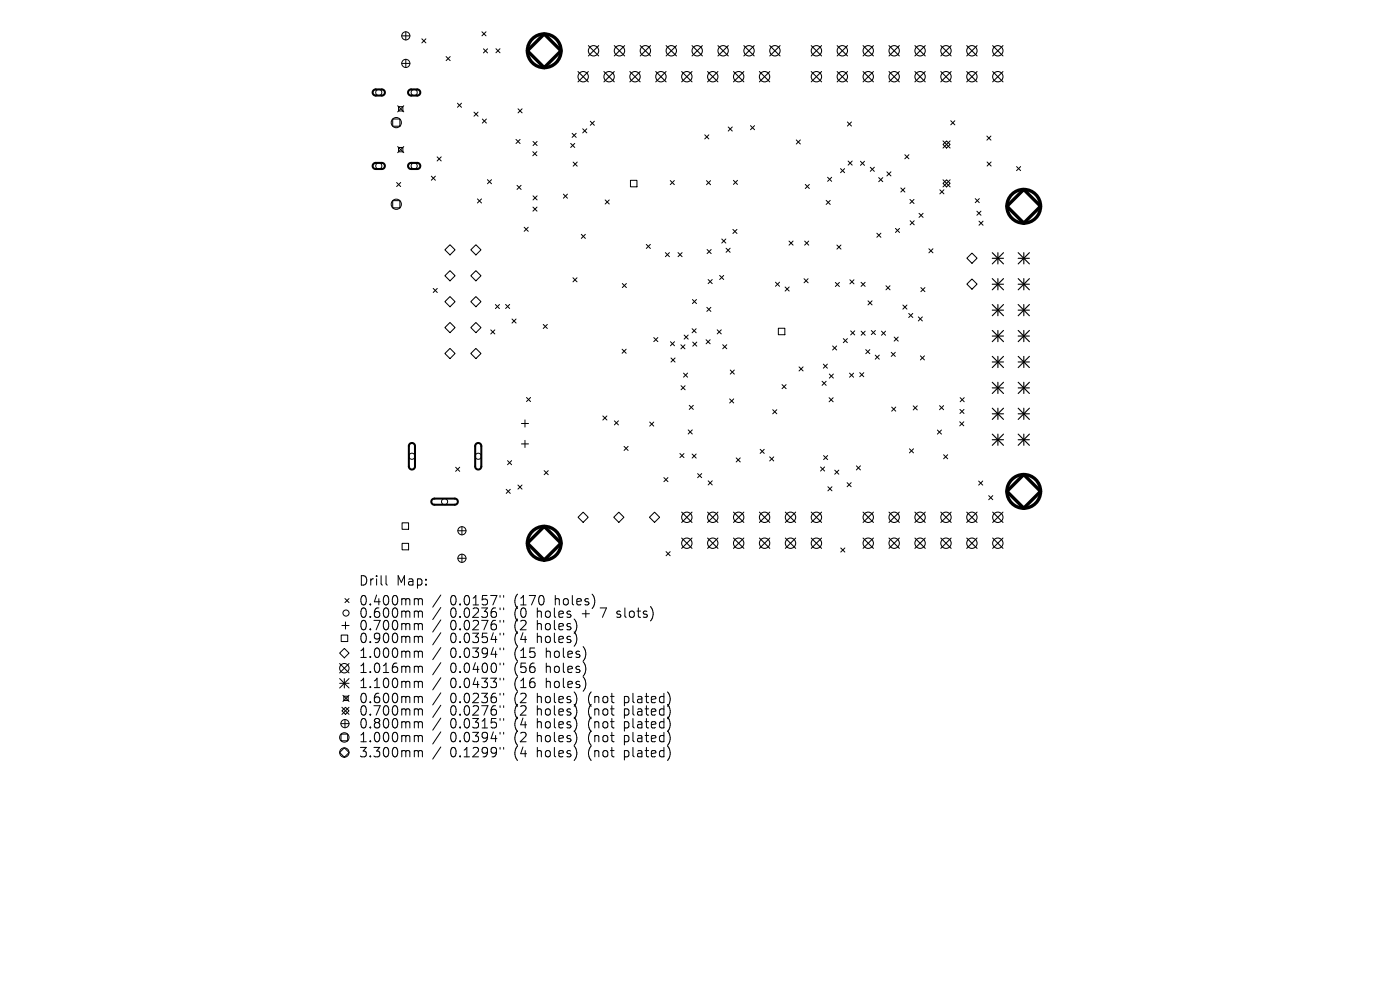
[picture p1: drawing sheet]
<svg xmlns="http://www.w3.org/2000/svg" width="297mm" height="210mm" viewBox="0 0 297 210" stroke-linecap="round" stroke-linejoin="round" font-family="sans-serif">
<defs><g id="words">
<g font-size="2.8">
<text x="76" y="124.5">Drill</text>
<text x="84.1" y="124.5">Map:</text>
<text x="76" y="128.7">0.400mm</text>
<text x="76" y="131.3">0.600mm</text>
<text x="95.5" y="128.7">0.0157&quot;</text>
<text x="95.5" y="131.3">0.0236&quot;</text>
<text x="109.2" y="128.7">(170</text>
<text x="109.2" y="131.3">(0</text>
<text x="114.2" y="131.3">holes</text>
<text x="118" y="128.7">holes)</text>
<text x="123.9" y="131.3">+</text>
<text x="128.1" y="131.3">7</text>
<text x="131.7" y="131.3">slots)</text>
<text x="76" y="134">0.700mm</text>
<text x="76" y="136.7">0.900mm</text>
<text x="95.5" y="134">0.0276&quot;</text>
<text x="95.5" y="136.7">0.0354&quot;</text>
<text x="109.2" y="134">(2</text>
<text x="109.2" y="136.7">(4</text>
<text x="114.2" y="134">holes)</text>
<text x="114.2" y="136.7">holes)</text>
<text x="76" y="139.8">1.000mm</text>
<text x="76" y="143">1.016mm</text>
<text x="95.5" y="139.8">0.0394&quot;</text>
<text x="95.5" y="143">0.0400&quot;</text>
<text x="109.2" y="139.8">(15</text>
<text x="109.2" y="143">(56</text>
<text x="116.1" y="139.8">holes)</text>
<text x="116.1" y="143">holes)</text>
<text x="76" y="146.2">1.100mm</text>
<text x="76" y="149.4">0.600mm</text>
<text x="95.5" y="146.2">0.0433&quot;</text>
<text x="95.5" y="149.4">0.0236&quot;</text>
<text x="109.2" y="146.2">(16</text>
<text x="109.2" y="149.4">(2</text>
<text x="114.2" y="149.4">holes)</text>
<text x="116.1" y="146.2">holes)</text>
<text x="125.2" y="149.4">(not</text>
<text x="133.1" y="149.4">plated)</text>
<text x="76" y="152.1">0.700mm</text>
<text x="76" y="154.8">0.800mm</text>
<text x="95.5" y="152.1">0.0276&quot;</text>
<text x="95.5" y="154.8">0.0315&quot;</text>
<text x="109.2" y="152.1">(2</text>
<text x="109.2" y="154.8">(4</text>
<text x="114.2" y="152.1">holes)</text>
<text x="114.2" y="154.8">holes)</text>
<text x="125.2" y="152.1">(not</text>
<text x="125.2" y="154.8">(not</text>
<text x="133.1" y="152.1">plated)</text>
<text x="133.1" y="154.8">plated)</text>
<text x="76" y="157.7">1.000mm</text>
<text x="76" y="160.9">3.300mm</text>
<text x="95.5" y="157.7">0.0394&quot;</text>
<text x="95.5" y="160.9">0.1299&quot;</text>
<text x="109.2" y="157.7">(2</text>
<text x="109.2" y="160.9">(4</text>
<text x="114.2" y="157.7">holes)</text>
<text x="114.2" y="160.9">holes)</text>
<text x="125.2" y="157.7">(not</text>
<text x="125.2" y="160.9">(not</text>
<text x="133.1" y="157.7">plated)</text>
<text x="133.1" y="160.9">plated)</text>
</g>
</g></defs>
<g fill="none" stroke="#000" stroke-width=".21">
<path d="M85.2 7.6h1.8M85.2 13.5h1.8M86.1 6.7v1.8M86.1 12.6v1.7M89.5 8.2l.9 .9M90.4 8.2l-.9 .9M94.6 12l.9 .9M95.5 12l-.9 .9M102.2 6.7l.9 .9M102.6 10.4l.8 .8M103.1 6.7l-.9 .9M103.4 10.4l-.8 .8"/>
<path d="M105.2 10.3l.9 .9M106.1 10.3l-.9 .9M84.1 38.7l.9 .9M84.4 22.4l1.3 1.3M84.4 31.1l1.3 1.3M84.5 22.6h1v.9h-1zM84.5 31.3h1v.9h-1zM85 38.7l-.9 .9M85.7 22.4l-1.3 1.3M85.7 31.1l-1.3 1.3M91.5 37.4l.9 .8M92.4 37.4l-.9 .8"/>
<path d="M92.7 33.3l.9 .8M93.6 33.3l-.9 .8M97 21.9l.9 .9M97.9 21.9l-.9 .9M100.6 23.8l.8 .9M101.4 23.8l-.8 .9M102.3 25.2l.9 .9M103.2 25.2l-.9 .9M103.4 38.1l.9 .9M104.3 38.1l-.9 .9M109.5 29.6l.8 .8M109.7 39.3l.8 .9"/>
<path d="M109.9 23.1l.9 .8M110.3 29.6l-.8 .8M110.5 39.3l-.8 .9M110.8 23.1l-.9 .8M113 32.2l.9 .8M113.1 30l.8 .9M113.9 32.2l-.9 .8M113.9 30l-.8 .9M121.1 30.4l.8 .9M121.4 28.3l.8 .8M121.6 34.4l.9 .8M121.9 30.4l-.8 .9"/>
<path d="M122.2 28.3l-.8 .8M122.5 34.4l-.9 .8M123.6 27.3l.9 .9M124.5 27.3l-.9 .9M125.2 25.7l.9 .9M126.1 25.7l-.9 .9M133.7 38.3h1.4v1.3h-1.4zM142.2 38.3l.9 .9M143.1 38.3l-.9 .9M149.5 28.6l.9 .9M149.9 38.3l.8 .9M150.4 28.6l-.9 .9"/>
<path d="M150.7 38.3l-.8 .9M154.5 26.9l.9 .9M155.4 26.9l-.9 .9M155.6 38.3l.9 .8M156.5 38.3l-.9 .8M159.2 26.7l.9 .8M160.1 26.7l-.9 .8M168.9 29.7l.9 .9M169.8 29.7l-.9 .9M170.8 39.1l.9 .9M171.7 39.1l-.9 .9M175.6 37.6l.8 .9"/>
<path d="M176.4 37.6l-.8 .9M178.3 35.8l.9 .8M179.2 35.8l-.9 .8M179.8 25.9l.8 .8M179.9 34.2l.9 .8M180.6 25.9l-.8 .8M180.8 34.2l-.9 .8M182.5 34.2l.9 .9M183.4 34.2l-.9 .9M184.6 35.5l.9 .8M185.5 35.5l-.9 .8M186.4 37.7l.9 .8"/>
<path d="M187.3 37.7l-.9 .8M188.1 36.5l.9 .8M189 36.5l-.9 .8M191.1 39.9l.9 .8M192 32.8l.8 .9M192 39.9l-.9 .8M192.8 32.8l-.8 .9M200.1 30.6l.7-.7 .8 .7-.8 .8zM200.1 29.9l1.5 1.5M200.1 38.1l1.5 1.6M200.8 38.1l.8 .8-.8 .8-.7-.8zM201.6 29.9l-1.5 1.5"/>
<path d="M201.6 38.1l-1.5 1.6M201.7 25.6l.9 .9M202.6 25.6l-.9 .9M209.4 28.9l.8 .8M209.4 34.4l.9 .8M210.2 28.9l-.8 .8M210.3 34.4l-.9 .8M215.7 35.3l.8 .9M216.5 35.3l-.8 .9M101.3 42.2l.8 .9M102.1 42.2l-.8 .9M111.2 48.2l.9 .9"/>
<path d="M112.1 48.2l-.9 .9M113.1 43.9l.8 .9M113.1 41.5l.8 .9M113.9 43.9l-.8 .9M113.9 41.5l-.8 .9M119.5 41.2l.9 .8M120.4 41.2l-.9 .8M121.5 58.9l.9 .9M122.4 58.9l-.9 .9M123.3 49.7l.9 .9M124.2 49.7l-.9 .9M128.4 42.4l.8 .9"/>
<path d="M129.2 42.4l-.8 .9M137.1 51.8l.9 .9M138 51.8l-.9 .9M141.2 53.6l.8 .9M142 53.6l-.8 .9M143.8 53.6l.9 .9M144.7 53.6l-.9 .9M150 52.9l.9 .9M150.2 59.3l.9 .9M150.9 52.9l-.9 .9M151.1 59.3l-.9 .9M152.7 58.4l.8 .9"/>
<path d="M153.1 50.7l.9 .9M153.5 58.4l-.8 .9M154 50.7l-.9 .9M154 52.7l.9 .8M154.9 52.7l-.9 .8M155.5 48.7l.8 .8M156.3 48.7l-.8 .8M164.5 59.9l.9 .8M165.4 59.9l-.9 .8M167.4 51.1l.9 .9M168.3 51.1l-.9 .9M170.6 59.1l.8 .9"/>
<path d="M170.7 51.1l.9 .9M171.4 59.1l-.8 .9M171.6 51.1l-.9 .9M175.3 42.5l.8 .9M176.1 42.5l-.8 .9M177.2 59.9l.9 .9M177.5 52l.9 .8M178.1 59.9l-.9 .9M178.4 52l-.9 .8M180.3 59.3l.9 .9M181.2 59.3l-.9 .9M182.7 59.9l.8 .9"/>
<path d="M183.5 59.9l-.8 .9M186 49.5l.9 .8M186.9 49.5l-.9 .8M190 48.5l.8 .8M190.8 48.5l-.8 .8M193 42.3l.9 .9M193.1 46.8l.8 .9M193.9 42.3l-.9 .9M193.9 46.8l-.8 .9M195 45.2l.8 .9M195.8 45.2l-.8 .9M197.1 52.8l.8 .8"/>
<path d="M197.9 52.8l-.8 .8M199.4 40.3l.8 .8M200.2 40.3l-.8 .8M206.9 42.1l.9 .9M207.2 44.8l.9 .9M207.7 46.9l.9 .9M207.8 42.1l-.9 .9M208.1 44.8l-.9 .9M208.6 46.9l-.9 .9M91.9 61.2l.9 .8M92.8 61.2l-.9 .8M104.1 70l.9 .8"/>
<path d="M105 70l-.9 .8M105.1 64.6l.9 .9M106 64.6l-.9 .9M107.3 64.6l.8 .8M108.1 64.6l-.8 .8M108.6 67.7l.9 .8M109.5 67.7l-.9 .8M115.2 68.8l.9 .9M116.1 68.8l-.9 .9M132 74.1l.8 .8M132 60.1l.9 .9M132.8 74.1l-.8 .8"/>
<path d="M132.9 60.1l-.9 .9M138.7 71.6l.9 .9M139.6 71.6l-.9 .9M142.2 72.5l.9 .9M142.3 75.9l.9 .9M143.1 72.5l-.9 .9M143.2 75.9l-.9 .9M144.4 73.1l.9 .9M145 79.1l.9 .9M145.1 71.1l.9 .8M145.3 73.1l-.9 .9M145.9 79.1l-.9 .9"/>
<path d="M146 71.1l-.9 .8M146.8 69.7l.9 .9M146.9 63.5l.9 .9M147 72.6l.8 .8M147.7 69.7l-.9 .9M147.8 63.5l-.9 .9M147.8 72.6l-.8 .8M149.8 72.1l.9 .8M149.9 65.2l.9 .9M150.7 72.1l-.9 .8M150.8 65.2l-.9 .9M152.2 70l.8 .8"/>
<path d="M153 70l-.8 .8M153.3 73.1l.9 .9M154.2 73.1l-.9 .9M154.9 78.5l.9 .9M155.8 78.5l-.9 .9M165.1 69.6h1.4v1.4h-1.4zM166.6 60.9l.8 .8M167.4 60.9l-.8 .8M169.5 77.8l.9 .9M170.4 77.8l-.9 .9M174.7 77.2l.8 .9M175.5 77.2l-.8 .9"/>
<path d="M175.9 79.3l.9 .9M176.6 73.4l.9 .8M176.8 79.3l-.9 .9M177.5 73.4l-.9 .8M178.9 71.8l.9 .9M179.8 71.8l-.9 .9M180.2 79.2l.9 .8M180.5 70.2l.8 .9M181.1 79.2l-.9 .8M181.3 70.2l-.8 .9M182.4 79.1l.8 .8M182.7 70.3l.8 .8"/>
<path d="M183.2 79.1l-.8 .8M183.5 70.3l-.8 .8M183.7 74.2l.8 .8M184.1 63.8l.9 .9M184.5 74.2l-.8 .8M184.8 70.1l.9 .9M185 63.8l-.9 .9M185.7 75.3l.8 .9M185.7 70.1l-.9 .9M186.5 75.3l-.8 .9M187 70.3l.9 .8M187.9 70.3l-.9 .8"/>
<path d="M188 60.6l.8 .9M188.8 60.6l-.8 .9M189.1 74.7l.8 .9M189.7 71.5l.9 .9M189.9 74.7l-.8 .9M190.6 71.5l-.9 .9M191.5 64.7l.9 .9M192.4 64.7l-.9 .9M192.8 66.5l.8 .9M193.6 66.5l-.8 .9M194.8 67.2l.9 .9M195.3 75.5l.8 .9"/>
<path d="M195.4 61l.8 .9M195.7 67.2l-.9 .9M196.1 75.5l-.8 .9M196.2 61l-.8 .9M96.7 99.1l.8 .9M97.5 99.1l-.8 .9M107.7 97.7l.8 .9M108.5 97.7l-.8 .9M110.6 89.8h1.5M110.6 94.2h1.5M111.4 89.1v1.5M111.4 93.4v1.5"/>
<path d="M111.7 84.3l.9 .9M112.6 84.3l-.9 .9M115.4 99.8l.9 .9M116.3 99.8l-.9 .9M127.9 88.2l.9 .9M128.8 88.2l-.9 .9M130.3 89.3l.9 .8M131.2 89.3l-.9 .8M132.4 94.7l.9 .9M133.3 94.7l-.9 .9M137.8 89.5l.9 .9M138.7 89.5l-.9 .9"/>
<path d="M144.2 96.2l.9 .9M144.5 81.8l.8 .9M145.1 96.2l-.9 .9M145.3 81.8l-.8 .9M146 91.2l.9 .9M146.2 86l.9 .8M146.8 96.3l.9 .9M146.9 91.2l-.9 .9M147.1 86l-.9 .8M147.7 96.3l-.9 .9M154.8 84.6l.9 .9M155.7 84.6l-.9 .9"/>
<path d="M156.2 97.1l.8 .9M157 97.1l-.8 .9M161.3 95.3l.8 .9M162.1 95.3l-.8 .9M163.3 96.9l.8 .9M163.9 86.9l.9 .9M164.1 96.9l-.8 .9M164.8 86.9l-.9 .9M165.9 81.6l.9 .9M166.8 81.6l-.9 .9M174.1 99.1l.8 .8M174.4 80.9l.9 .8"/>
<path d="M174.7 96.6l.9 .9M174.9 99.1l-.8 .8M175.3 80.9l-.9 .8M175.6 96.6l-.9 .9M175.9 84.4l.9 .8M176.8 84.4l-.9 .8M177.1 99.7l.9 .9M178 99.7l-.9 .9M181.7 98.8l.8 .9M182.5 98.8l-.8 .9M189.2 86.4l.8 .8M190 86.4l-.8 .8"/>
<path d="M192.9 95.2l.9 .9M193.7 86.1l.9 .9M193.8 95.2l-.9 .9M194.6 86.1l-.9 .9M198.9 91.2l.8 .9M199.3 86l.9 .9M199.7 91.2l-.8 .9M200.2 86l-.9 .9M200.2 96.5l.8 .8M201 96.5l-.8 .8M203.6 89.5l.9 .8M203.6 86.8l.9 .9"/>
<path d="M203.7 84.4l.9 .8M204.5 89.5l-.9 .8M204.5 86.8l-.9 .9M204.6 84.4l-.9 .8M85.3 110.9h1.4v1.4h-1.4zM85.3 115.3h1.4v1.3h-1.4zM97.1 112.6h1.8M97.1 118.4h1.8M98 111.7v1.8M98 117.6v1.7M107.4 103.8l.9 .9M108.3 103.8l-.9 .9"/>
<path d="M109.9 102.9l.8 .9M110.7 102.9l-.8 .9M140.8 101.3l.9 .9M141.3 117l.9 .9M141.7 101.3l-.9 .9M142.2 117l-.9 .9M148 100.5l.9 .8M148.9 100.5l-.9 .8M150.2 102l.9 .9M151.1 102l-.9 .9M175.6 103.3l.9 .8M176.5 103.3l-.9 .8"/>
<path d="M178.4 116.2l.8 .9M179.2 116.2l-.8 .9M179.7 102.4l.9 .9M180.6 102.4l-.9 .9M207.6 102l.9 .9M208.5 102l-.9 .9M209.7 105.1l.9 .9M210.6 105.1l-.9 .9M72 138.5l1-1 1 1-1 1zM72.4 134.7h1.4v1.4h-1.4zM72.5 132.7h1.5M73.2 127l.8 .8"/>
<path d="M73.3 131.9v1.5M74 127l-.8 .8M81.9 122.1v1.7l.3 .3M88.2 127l.5 .1 .1 .2M88.2 129.6l.5 .1 .1 .2M88.2 132.3h.3l.3 .3M88.2 135l.5 .1 .1 .2M88.2 138.1l.5 .1 .1 .2M88.8 127.3l.2-.3 .5 .1 .1 1.2M88.8 127.3v1M88.8 129.9v1.1M88.8 132.6v1"/>
<path d="M88.8 135.3v1M88.8 138.4v1.1M88.8 129.9l.2-.3 .5 .1 .1 1.3M88.8 132.6l.2-.3 .5 .1 .1 1.2M88.8 135.3l.2-.3 .5 .1 .1 1.2M88.8 138.4l.2-.3 .5 .1 .1 1.3M93.5 126.2l-1.7 2.6M93.5 128.9l-1.7 2.5M93.5 131.5l-1.7 2.6M93.5 134.2l-1.7 2.6M93.5 137.4l-1.7 2.5M106.1 126.3v.4"/>
<path d="M106.1 129v.3M106.1 131.6v.4M106.1 134.3v.4M106.1 137.5v.3M106.8 126.3v.4M106.8 129v.3M106.8 131.6v.4M106.8 134.3v.4M106.8 137.5v.3M130.8 130.9l.2 .1M130.9 129.7v.5M72 159.6l1-1 1 1-1 1z"/>
<path d="M72 140.7l2 2M72 143.9l2 2M72 144.9h2M72.3 153.5h1.7M72.3 155.7h1.5v1.4h-1.5zM72.5 150.8l.8-.8 .7 .8-.7 .7zM72.5 150l1.5 1.5M72.7 147.5l1.3 1.3M72.9 147.7h1v.9h-1zM73 143.9v2M73.2 152.6v1.8M74 140.7l-2 2"/>
<path d="M74 143.9l-2 2M74 147.5l-1.3 1.3M74 150l-1.5 1.5M88.2 141.3l.5 .1 .1 .2M88.2 144.5l.5 .1 .1 .2M88.2 147.7l.5 .1 .1 .2M88.2 150.4l.5 .1 .1 .2M88.2 153.1h.3l.3 .3M88.2 156l.5 .1 .1 .2M88.2 159.2l.5 .1 .1 .2M88.8 141.6v1.1M88.8 144.8v1.1"/>
<path d="M88.8 148v1.1M88.8 150.7v1M88.8 153.4v1M88.8 156.3v1M88.8 159.5v1M88.8 141.6l.2-.3 .5 .1 .1 1.3M88.8 144.8l.2-.3 .5 .1 .1 1.3M88.8 148l.2-.3 .5 .1 .1 1.3M88.8 150.7l.2-.3 .5 .1 .1 1.2M88.8 153.4l.2-.3 .5 .1 .1 1.2M88.8 156.3l.2-.3 .5 .1 .1 1.2M88.8 159.5l.2-.3 .5 .1 .1 1.2"/>
<path d="M93.5 140.6l-1.7 2.5M93.5 143.8l-1.7 2.5M93.5 147l-1.7 2.5M93.5 149.6l-1.7 2.6M93.5 152.3l-1.7 2.6M93.5 155.3l-1.7 2.5M93.5 158.5l-1.7 2.5M106.1 140.7v.3M106.1 143.9v.3M106.1 147.1v.3M106.1 149.7v.4M106.1 152.4v.4"/>
<path d="M106.1 155.3v.4M106.1 158.5v.4M106.8 140.7v.3M106.8 143.9v.3M106.8 147.1v.3M106.8 149.7v.4M106.8 152.4v.4M106.8 155.3v.4M106.8 158.5v.4"/>
<circle cx="80.4" cy="19.6" r=".65"/>
<circle cx="86.1" cy="13.5" r=".87"/>
<circle cx="86.1" cy="7.6" r=".87"/>
<circle cx="87.9" cy="19.6" r=".65"/>
<circle cx="80.4" cy="35.2" r=".65"/>
<circle cx="87.9" cy="35.2" r=".65"/>
<circle cx="87.4" cy="96.8" r=".65"/>
<circle cx="101.5" cy="96.8" r=".65"/>
<circle cx="94.3" cy="106.4" r=".65"/>
<circle cx="98" cy="112.6" r=".87"/>
<circle cx="98" cy="118.4" r=".87"/>
<circle cx="73.4" cy="130" r=".65"/>
<circle cx="73" cy="141.7" r="1"/>
<circle cx="73" cy="156.4" r="1"/>
<circle cx="73" cy="159.6" r="1"/>
<circle cx="73.2" cy="153.5" r=".87"/>
</g>
<path d="M79.2 19.2l.4-.2h1.6l.4 .3v.5l-.5 .5-1.6-.1-.4-.4zM86.8 19.2l.4-.2h1.5l.4 .3v.5l-.5 .5-1.6-.1-.4-.4zM79.2 34.7l.4-.1h1.6l.4 .3v.5l-.5 .4h-1.6l-.4-.4zM86.8 34.7l.4-.1h1.5l.4 .3v.5l-.5 .4h-1.6l-.4-.4zM86.9 94.2l.7-.2 .4 .6v4.4l-.2 .4-.4 .2-.4-.2-.3-.4v-4.4zM101 94.2l.7-.2 .4 .6v4.4l-.2 .4-.4 .2-.5-.2-.2-.4v-4.4zM91.7 106l.4-.2h4.4l.5 .2 .1 .5-.2 .4-.4 .2h-4.4l-.6-.5z" fill="none" stroke="#000" stroke-width=".43"/>
<g fill="none" stroke="#000" stroke-width=".22">
<path d="M122.6 15.2l2.2 2.2M124.8 15.2l-2.2 2.2M124.8 9.7l2.2 2.2M127 9.7l-2.2 2.2M128.1 15.2l2.2 2.2M130.3 15.2l-2.2 2.2M130.3 9.7l2.2 2.2M132.5 9.7l-2.2 2.2M133.6 15.2l2.2 2.2M135.8 15.2l-2.2 2.2M135.8 9.7l2.2 2.2M138 9.7l-2.2 2.2"/>
<path d="M139.1 15.2l2.2 2.2M141.3 15.2l-2.2 2.2M141.3 9.7l2.2 2.2M143.5 9.7l-2.2 2.2M144.6 15.2l2.2 2.2M146.8 15.2l-2.2 2.2M146.8 9.7l2.2 2.2M149 9.7l-2.2 2.2M150.1 15.2l2.2 2.2M152.3 15.2l-2.2 2.2M152.3 9.7l2.2 2.2M154.5 9.7l-2.2 2.2"/>
<path d="M155.6 15.2l2.2 2.2M157.8 15.2l-2.2 2.2M157.8 9.7l2.2 2.2M160 9.7l-2.2 2.2M161.1 15.2l2.2 2.2M163.3 15.2l-2.2 2.2M163.3 9.7l2.2 2.2M165.5 9.7l-2.2 2.2M172.1 9.7l2.2 2.2M172.1 15.2l2.2 2.2M174.3 9.7l-2.2 2.2M174.3 15.2l-2.2 2.2"/>
<path d="M177.6 15.2l2.2 2.2M177.6 9.7l2.2 2.2M179.8 9.7l-2.2 2.2M179.8 15.2l-2.2 2.2M183.1 15.2l2.2 2.2M183.1 9.7l2.2 2.2M185.3 9.7l-2.2 2.2M185.3 15.2l-2.2 2.2M188.6 9.7l2.2 2.2M188.6 15.2l2.2 2.2M190.8 9.7l-2.2 2.2M190.8 15.2l-2.2 2.2"/>
<path d="M194.1 15.2l2.2 2.2M194.1 9.7l2.2 2.2M196.3 9.7l-2.2 2.2M196.3 15.2l-2.2 2.2M199.6 15.2l2.2 2.2M199.6 9.7l2.2 2.2M201.8 9.7l-2.2 2.2M201.8 15.2l-2.2 2.2M205.1 15.2l2.2 2.2M205.1 9.7l2.2 2.2M207.3 9.7l-2.2 2.2M207.3 15.2l-2.2 2.2"/>
<path d="M210.6 15.2l2.2 2.2M210.6 9.7l2.2 2.2M212.8 9.7l-2.2 2.2M212.8 15.2l-2.2 2.2M83.3 25.2h1.5v1.6h-1.5zM83.3 42.6h1.5v1.5h-1.5zM95.5 51.9l1 1.1-1 1.1-1.1-1.1zM95.5 57.4l1 1.1-1 1.1-1.1-1.1zM101 51.9l1 1.1-1 1.1-1.1-1.1zM101 57.4l1 1.1-1 1.1-1.1-1.1zM205.1 54.8l1.1-1.1 1.1 1.1-1.1 1.1zM95.5 62.9l1 1.1-1 1.1-1.1-1.1z"/>
<path d="M95.5 68.4l1 1.1-1 1.1-1.1-1.1zM95.5 73.9l1 1.1-1 1.1-1.1-1.1zM101 62.9l1 1.1-1 1.1-1.1-1.1zM101 68.4l1 1.1-1 1.1-1.1-1.1zM101 73.9l1 1.1-1 1.1-1.1-1.1zM205.1 60.3l1.1-1.1 1.1 1.1-1.1 1.1zM122.6 109.7l1.1-1.1 1.1 1.1-1.1 1.1zM131.3 108.6l1.1 1.1-1.1 1.1-1.1-1.1zM137.8 109.7l1.1-1.1 1 1.1-1 1.1zM144.6 108.6l2.2 2.2M144.6 114.1l2.2 2.2M146.8 108.6l-2.2 2.2"/>
<path d="M146.8 114.1l-2.2 2.2M150.1 114.1l2.2 2.2M150.1 108.6l2.2 2.2M152.3 108.6l-2.2 2.2M152.3 114.1l-2.2 2.2M155.6 114.1l2.2 2.2M155.6 108.6l2.2 2.2M157.8 108.6l-2.2 2.2M157.8 114.1l-2.2 2.2M161.1 114.1l2.2 2.2M161.1 108.6l2.2 2.2M163.3 108.6l-2.2 2.2"/>
<path d="M163.3 114.1l-2.2 2.2M166.6 114.1l2.2 2.2M166.6 108.6l2.2 2.2M168.8 108.6l-2.2 2.2M168.8 114.1l-2.2 2.2M172.1 108.6l2.2 2.2M172.1 114.1l2.2 2.2M174.3 108.6l-2.2 2.2M174.3 114.1l-2.2 2.2M183.1 108.6l2.2 2.2M183.1 114.1l2.2 2.2M185.3 108.6l-2.2 2.2"/>
<path d="M185.3 114.1l-2.2 2.2M188.6 114.1l2.2 2.2M188.6 108.6l2.2 2.2M190.8 108.6l-2.2 2.2M190.8 114.1l-2.2 2.2M194.1 114.1l2.2 2.2M194.1 108.6l2.2 2.2M196.3 108.6l-2.2 2.2M196.3 114.1l-2.2 2.2M199.6 108.6l2.2 2.2M199.6 114.1l2.2 2.2M201.8 108.6l-2.2 2.2"/>
<path d="M201.8 114.1l-2.2 2.2M205.1 114.1l2.2 2.2M205.1 108.6l2.2 2.2M207.3 108.6l-2.2 2.2M207.3 114.1l-2.2 2.2M210.6 114.1l2.2 2.2M210.6 108.6l2.2 2.2M212.8 108.6l-2.2 2.2M212.8 114.1l-2.2 2.2"/>
<circle cx="123.7" cy="16.3" r="1.1"/>
<circle cx="125.9" cy="10.8" r="1.1"/>
<circle cx="129.2" cy="16.3" r="1.1"/>
<circle cx="131.4" cy="10.8" r="1.1"/>
<circle cx="134.7" cy="16.3" r="1.1"/>
<circle cx="136.9" cy="10.8" r="1.1"/>
<circle cx="140.2" cy="16.3" r="1.1"/>
<circle cx="142.4" cy="10.8" r="1.1"/>
<circle cx="145.7" cy="16.3" r="1.1"/>
<circle cx="147.9" cy="10.8" r="1.1"/>
<circle cx="151.2" cy="16.3" r="1.1"/>
<circle cx="153.4" cy="10.8" r="1.1"/>
<circle cx="156.7" cy="16.3" r="1.1"/>
<circle cx="158.9" cy="10.8" r="1.1"/>
<circle cx="162.2" cy="16.3" r="1.1"/>
<circle cx="164.4" cy="10.8" r="1.1"/>
<circle cx="173.2" cy="10.8" r="1.1"/>
<circle cx="173.2" cy="16.3" r="1.1"/>
<circle cx="178.7" cy="10.8" r="1.1"/>
<circle cx="178.7" cy="16.3" r="1.1"/>
<circle cx="184.2" cy="10.8" r="1.1"/>
<circle cx="184.2" cy="16.3" r="1.1"/>
<circle cx="189.7" cy="10.8" r="1.1"/>
<circle cx="189.7" cy="16.3" r="1.1"/>
<circle cx="195.2" cy="10.8" r="1.1"/>
<circle cx="195.2" cy="16.3" r="1.1"/>
<circle cx="200.7" cy="10.8" r="1.1"/>
<circle cx="200.7" cy="16.3" r="1.1"/>
<circle cx="206.2" cy="10.8" r="1.1"/>
<circle cx="206.2" cy="16.3" r="1.1"/>
<circle cx="211.7" cy="16.3" r="1.1"/>
<circle cx="211.7" cy="10.8" r="1.1"/>
<circle cx="84.1" cy="26" r="1.08"/>
<circle cx="84.1" cy="43.3" r="1.08"/>
<circle cx="145.7" cy="115.2" r="1.1"/>
<circle cx="145.7" cy="109.7" r="1.1"/>
<circle cx="151.2" cy="109.7" r="1.1"/>
<circle cx="151.2" cy="115.2" r="1.1"/>
<circle cx="156.7" cy="109.7" r="1.1"/>
<circle cx="156.7" cy="115.2" r="1.1"/>
<circle cx="162.2" cy="109.7" r="1.1"/>
<circle cx="162.2" cy="115.2" r="1.1"/>
<circle cx="167.7" cy="115.2" r="1.1"/>
<circle cx="167.7" cy="109.7" r="1.1"/>
<circle cx="173.2" cy="115.2" r="1.1"/>
<circle cx="173.2" cy="109.7" r="1.1"/>
<circle cx="184.2" cy="109.7" r="1.1"/>
<circle cx="184.2" cy="115.2" r="1.1"/>
<circle cx="189.7" cy="109.7" r="1.1"/>
<circle cx="189.7" cy="115.2" r="1.1"/>
<circle cx="195.2" cy="109.7" r="1.1"/>
<circle cx="195.2" cy="115.2" r="1.1"/>
<circle cx="200.7" cy="109.7" r="1.1"/>
<circle cx="200.7" cy="115.2" r="1.1"/>
<circle cx="206.2" cy="115.2" r="1.1"/>
<circle cx="206.2" cy="109.7" r="1.1"/>
<circle cx="211.7" cy="115.2" r="1.1"/>
<circle cx="211.7" cy="109.7" r="1.1"/>
</g>
<g fill="none" stroke="#000" stroke-width=".24">
<path d="M210.5 53.6l2.4 2.4M210.5 54.8h2.4M210.5 59.1l2.4 2.4M211.7 53.6v2.4M211.7 59.1v2.4M212.9 53.6l-2.4 2.4M212.9 59.1l-2.4 2.4M216 59.1l2.4 2.4M216 54.8h2.4M216 53.6l2.4 2.4M217.2 53.6v2.4M217.2 59.1v2.4"/>
<path d="M218.4 53.6l-2.4 2.4M218.4 59.1l-2.4 2.4M210.5 60.3h2.4M210.5 64.6l2.4 2.4M210.5 65.8h2.4M210.5 70.1l2.4 2.4M210.5 71.3h2.4M210.5 75.6l2.4 2.4M210.5 76.8h2.4M211.7 64.6v2.4M211.7 70.1v2.4M211.7 75.6v2.4"/>
<path d="M212.9 64.6l-2.4 2.4M212.9 70.1l-2.4 2.4M212.9 75.6l-2.4 2.4M216 60.3h2.4M216 70.1l2.4 2.4M216 65.8h2.4M216 75.6l2.4 2.4M216 71.3h2.4M216 76.8h2.4M216 64.6l2.4 2.4M217.2 64.6v2.4M217.2 70.1v2.4"/>
<path d="M217.2 75.6v2.4M218.4 64.6l-2.4 2.4M218.4 70.1l-2.4 2.4M218.4 75.6l-2.4 2.4M210.5 81.1l2.4 2.4M210.5 82.3h2.4M210.5 86.6l2.4 2.4M210.5 87.8h2.4M210.5 92.1l2.4 2.4M210.5 93.3h2.4M211.7 81.1v2.4M211.7 86.6v2.4"/>
<path d="M211.7 92.1v2.4M212.9 81.1l-2.4 2.4M212.9 86.6l-2.4 2.4M212.9 92.1l-2.4 2.4M216 81.1l2.4 2.4M216 86.6l2.4 2.4M216 82.3h2.4M216 87.8h2.4M216 93.3h2.4M216 92.1l2.4 2.4M217.2 81.1v2.4M217.2 86.6v2.4"/>
<path d="M217.2 92.1v2.4M218.4 81.1l-2.4 2.4M218.4 86.6l-2.4 2.4M218.4 92.1l-2.4 2.4"/>
</g>
<g fill="none" stroke="#000" stroke-width=".71">
<path d="M111.9 10.8l3.6-3.6 3.5 3.6-3.5 3.5zM213.6 43.8l3.6-3.6 3.6 3.6-3.6 3.5zM111.9 115.2l3.6-3.5 3.5 3.5-3.5 3.6zM217.2 100.7l3.6 3.5-3.6 3.6-3.6-3.6z"/>
<circle cx="115.5" cy="10.8" r="3.6"/>
<circle cx="217.2" cy="43.8" r="3.6"/>
<circle cx="115.5" cy="115.2" r="3.6"/>
<circle cx="217.2" cy="104.2" r="3.6"/>
</g>
<use href="#words"/>
</svg>
